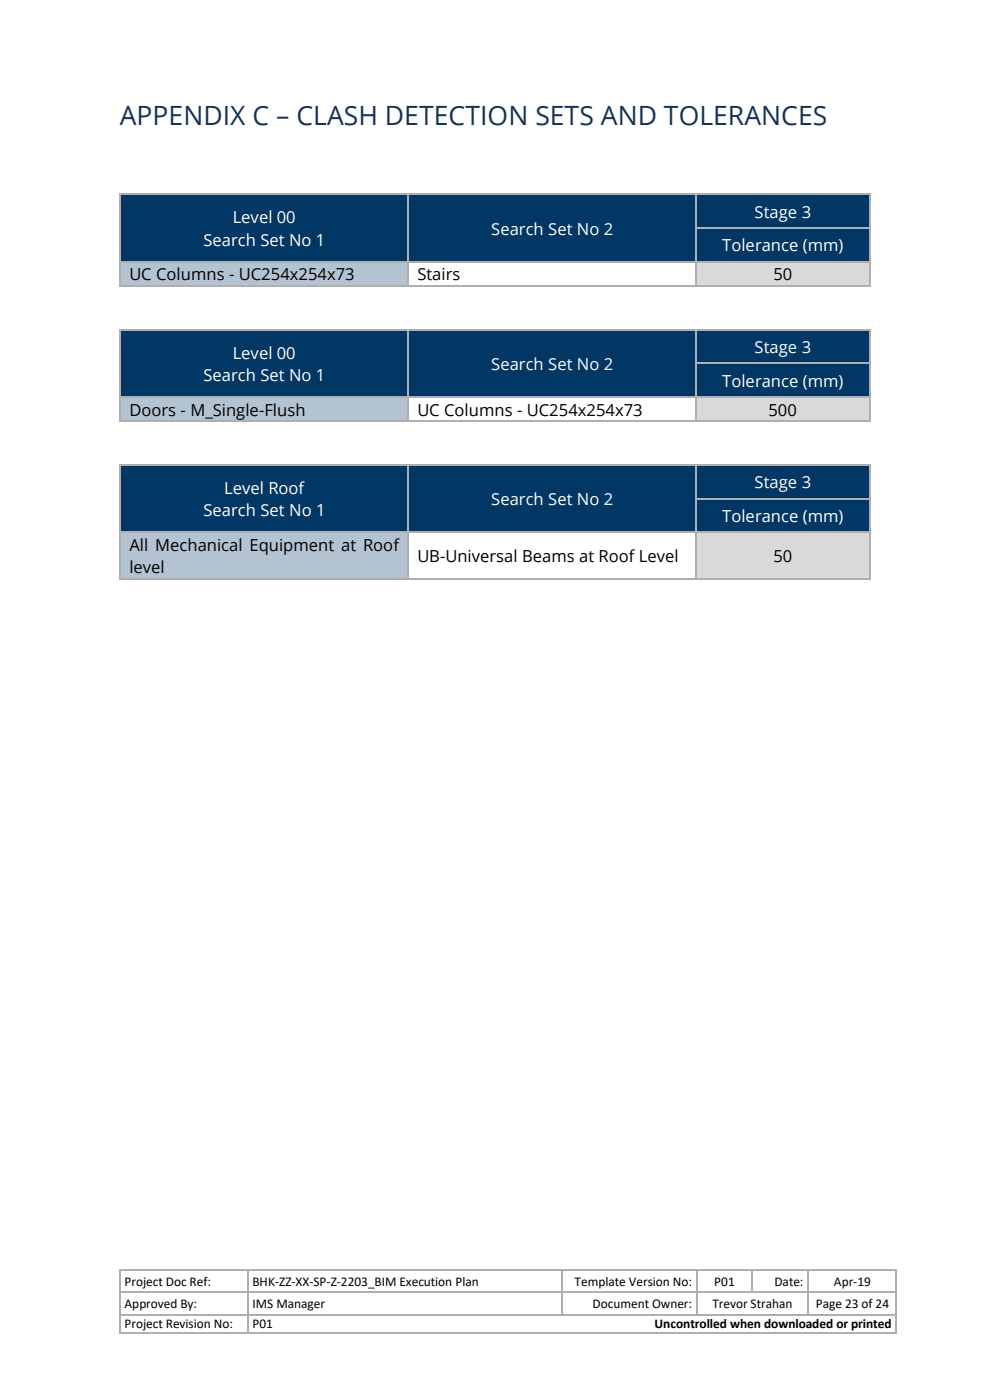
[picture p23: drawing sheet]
<svg xmlns="http://www.w3.org/2000/svg" width="210mm" height="297mm" viewBox="0 0 210 297" stroke-linecap="round" stroke-linejoin="round" font-family="sans-serif">
<defs><g id="words">
<text font-size="5.6" fill="#163159" x="25.4" y="26.6">APPENDIX C – CLASH DETECTION SETS AND TOLERANCES</text>
<g font-size="3.5" fill="#fff">
<text x="49.4" y="47.4">Level 00</text>
<text x="160.1" y="46.2">Stage 3</text>
<text x="43.1" y="52.2">Search Set No 1</text>
<text x="104.2" y="49.8">Search Set No 2</text>
<text x="153.2" y="53.3">Tolerance (mm)</text>
<text x="49.4" y="76.1">Level 00</text>
<text x="160.1" y="74.9">Stage 3</text>
<text x="43.1" y="80.9">Search Set No 1</text>
<text x="104.2" y="78.5">Search Set No 2</text>
<text x="153.2" y="82">Tolerance (mm)</text>
<text x="47.5" y="104.8">Level Roof</text>
<text x="104.2" y="107.2">Search Set No 2</text>
<text x="160.1" y="103.6">Stage 3</text>
<text x="43.1" y="109.6">Search Set No 1</text>
<text x="153.2" y="110.8">Tolerance (mm)</text>
</g>
<g font-size="3.5">
<text x="27.4" y="59.5">UC Columns - UC254x254x73</text>
<text x="88.5" y="59.5">Stairs</text>
<text x="164.1" y="59.5">50</text>
<text x="27.4" y="88.2">Doors - M_Single-Flush</text>
<text x="88.5" y="88.2">UC Columns - UC254x254x73</text>
<text x="163.1" y="88.2">500</text>
<text x="27.4" y="116.9">All Mechanical Equipment at Roof</text>
<text x="88.5" y="119.3">UB-Universal Beams at Roof Level</text>
<text x="164.1" y="119.3">50</text>
<text x="27.4" y="121.7">level</text>
</g>
<g font-size="2.8">
<text x="26.4" y="272.8">Project Doc Ref:</text>
<text x="53.6" y="272.8">BHK-ZZ-XX-SP-Z-2203_BIM Execution Plan</text>
<text x="121.9" y="272.8">Template Version No:</text>
<text x="151.5" y="272.8">P01</text>
<text x="164.3" y="272.8">Date:</text>
<text x="176.9" y="272.8">Apr-19</text>
<text x="26.4" y="277.6">Approved By:</text>
<text x="26.4" y="281.9">Project Revision No:</text>
<text x="53.6" y="277.6">IMS Manager</text>
<text x="53.6" y="281.9">P01</text>
<text x="125.7" y="277.6">Document Owner:</text>
<text x="138.8" y="281.9">Uncontrolled when downloaded or printed</text>
<text x="151.1" y="277.6">Trevor Strahan</text>
<text x="173.1" y="277.6">Page 23 of 24</text>
</g>
</g></defs>
<g fill="#afafaf">
<path d="M25.3 269.3h.2v.3h-.2z" fill-rule="evenodd"/>
<path d="M25.3 269.3h.2v.3h-.2z" fill-rule="evenodd"/>
</g>
<path d="M25.5 269.4h27" fill="none" stroke="#afafaf" stroke-width=".25"/>
<path d="M52.5 269.3h.2v.3h-.2z" fill-rule="evenodd" fill="#afafaf"/>
<path d="M52.7 269.4h66.4" fill="none" stroke="#afafaf" stroke-width=".25"/>
<path d="M119.1 269.3h.3v.3h-.3z" fill-rule="evenodd" fill="#afafaf"/>
<path d="M119.4 269.4h28.3" fill="none" stroke="#afafaf" stroke-width=".25"/>
<path d="M147.7 269.3h.3v.3h-.3z" fill-rule="evenodd" fill="#afafaf"/>
<path d="M148 269.4h11.5" fill="none" stroke="#afafaf" stroke-width=".25"/>
<path d="M159.5 269.3h.2v.3h-.2z" fill-rule="evenodd" fill="#afafaf"/>
<path d="M159.7 269.4h11.7" fill="none" stroke="#afafaf" stroke-width=".25"/>
<path d="M171.4 269.3h.2v.3h-.2z" fill-rule="evenodd" fill="#afafaf"/>
<path d="M171.6 269.4h18.4" fill="none" stroke="#afafaf" stroke-width=".25"/>
<g fill="#afafaf">
<path d="M190 269.3h.3v.3h-.3z" fill-rule="evenodd"/>
<path d="M190 269.3h.3v.3h-.3z" fill-rule="evenodd"/>
</g>
<path d="M25.4 269.6v4.5M52.6 269.6v4.5M119.2 269.6v4.5M147.9 269.6v4.5M159.6 269.6v4.5M171.5 269.6v4.5M190.2 269.6v4.5" fill="none" stroke="#afafaf" stroke-width=".25"/>
<path d="M25.3 274.1h.2v.3h-.2z" fill-rule="evenodd" fill="#afafaf"/>
<path d="M25.5 274.2h27" fill="none" stroke="#afafaf" stroke-width=".25"/>
<path d="M52.5 274.1h.2v.3h-.2z" fill-rule="evenodd" fill="#afafaf"/>
<path d="M52.7 274.2h66.4" fill="none" stroke="#afafaf" stroke-width=".25"/>
<path d="M119.1 274.1h.3v.3h-.3z" fill-rule="evenodd" fill="#afafaf"/>
<path d="M119.4 274.2h28.3" fill="none" stroke="#afafaf" stroke-width=".25"/>
<path d="M147.7 274.1h.3v.3h-.3z" fill-rule="evenodd" fill="#afafaf"/>
<path d="M148 274.2h11.5" fill="none" stroke="#afafaf" stroke-width=".25"/>
<path d="M159.5 274.1h.2v.3h-.2z" fill-rule="evenodd" fill="#afafaf"/>
<path d="M159.7 274.2h11.7" fill="none" stroke="#afafaf" stroke-width=".25"/>
<path d="M171.4 274.1h.2v.3h-.2z" fill-rule="evenodd" fill="#afafaf"/>
<path d="M171.6 274.2h18.4" fill="none" stroke="#afafaf" stroke-width=".25"/>
<path d="M190 274.1h.3v.3h-.3z" fill-rule="evenodd" fill="#afafaf"/>
<path d="M25.4 274.4v4.5M52.6 274.4v4.5M119.2 274.4v4.5M147.9 274.4v4.5M171.5 274.4v4.5M190.2 274.4v4.5" fill="none" stroke="#afafaf" stroke-width=".25"/>
<path d="M25.3 278.9h.2v.2h-.2z" fill-rule="evenodd" fill="#afafaf"/>
<path d="M25.5 279h27" fill="none" stroke="#afafaf" stroke-width=".25"/>
<path d="M52.5 278.9h.2v.2h-.2z" fill-rule="evenodd" fill="#afafaf"/>
<path d="M52.7 279h66.4" fill="none" stroke="#afafaf" stroke-width=".25"/>
<g fill="#afafaf">
<path d="M119.1 278.9h.3v.2h-.3z" fill-rule="evenodd"/>
<path d="M119.4 278.9h.2v.2h-.2z" fill-rule="evenodd"/>
</g>
<path d="M119.6 279h28.1" fill="none" stroke="#afafaf" stroke-width=".25"/>
<path d="M147.7 278.9h.3v.2h-.3z" fill-rule="evenodd" fill="#afafaf"/>
<path d="M148 279h23.4" fill="none" stroke="#afafaf" stroke-width=".25"/>
<path d="M171.4 278.9h.2v.2h-.2z" fill-rule="evenodd" fill="#afafaf"/>
<path d="M171.6 279h18.4" fill="none" stroke="#afafaf" stroke-width=".25"/>
<path d="M190 278.9h.3v.2h-.3z" fill-rule="evenodd" fill="#afafaf"/>
<path d="M25.4 279.1v3.5" fill="none" stroke="#afafaf" stroke-width=".25"/>
<g fill="#afafaf">
<path d="M25.3 282.6h.2v.3h-.2z" fill-rule="evenodd"/>
<path d="M25.3 282.6h.2v.3h-.2z" fill-rule="evenodd"/>
</g>
<path d="M52.6 279.1v3.5M25.5 282.7h27" fill="none" stroke="#afafaf" stroke-width=".25"/>
<path d="M52.5 282.6h.2v.3h-.2z" fill-rule="evenodd" fill="#afafaf"/>
<path d="M52.7 282.7h66.5" fill="none" stroke="#afafaf" stroke-width=".25"/>
<path d="M119 282.6h.2v.3h-.2z" fill-rule="evenodd" fill="#afafaf"/>
<path d="M190.2 279.1v3.5M119.2 282.7h70.8" fill="none" stroke="#afafaf" stroke-width=".25"/>
<g fill="#afafaf">
<path d="M190 282.6h.3v.3h-.3z" fill-rule="evenodd"/>
<path d="M190 282.6h.3v.3h-.3z" fill-rule="evenodd"/>
</g>
<g fill="#003764">
<path d="M25.7 41.4h60.8v14.1h-60.8z" fill-rule="evenodd"/>
<path d="M27.4 43.6h57.3v4.8h-57.3z" fill-rule="evenodd"/>
<path d="M27.4 48.4h57.3v4.8h-57.3z" fill-rule="evenodd"/>
<path d="M86.8 41.4h60.8v14.1h-60.8z" fill-rule="evenodd"/>
<path d="M88.5 46h57.3v4.8h-57.3z" fill-rule="evenodd"/>
<path d="M147.8 41.4h36.6v6.9h-36.6z" fill-rule="evenodd"/>
<path d="M149.6 42.4h33v4.9h-33z" fill-rule="evenodd"/>
</g>
<g fill="#afafaf">
<path d="M25.4 41.1h.3v.3h-.3z" fill-rule="evenodd"/>
<path d="M25.4 41.1h.3v.3h-.3z" fill-rule="evenodd"/>
</g>
<path d="M25.7 41.2h60.8" fill="none" stroke="#afafaf" stroke-width=".25"/>
<path d="M86.5 41.1h.3v.3h-.3z" fill-rule="evenodd" fill="#afafaf"/>
<path d="M86.8 41.2h60.8" fill="none" stroke="#afafaf" stroke-width=".25"/>
<path d="M147.6 41.1h.2v.3h-.2z" fill-rule="evenodd" fill="#afafaf"/>
<path d="M147.8 41.2h36.6" fill="none" stroke="#afafaf" stroke-width=".25"/>
<g fill="#afafaf">
<path d="M184.4 41.1h.3v.3h-.3z" fill-rule="evenodd"/>
<path d="M184.4 41.1h.3v.3h-.3z" fill-rule="evenodd"/>
</g>
<path d="M25.5 41.4v6.9M86.6 41.4v6.9M147.7 41.4v6.9M184.5 41.4v6.9" fill="none" stroke="#afafaf" stroke-width=".25"/>
<g fill="#003764">
<path d="M147.8 48.6h36.6v6.9h-36.6z" fill-rule="evenodd"/>
<path d="M149.6 49.6h33v4.8h-33z" fill-rule="evenodd"/>
</g>
<g fill="#afafaf">
<path d="M25.4 48.3h.3v.2h-.3z" fill-rule="evenodd"/>
<path d="M86.5 48.3h.3v.2h-.3z" fill-rule="evenodd"/>
<path d="M147.6 48.3h.2v.2h-.2z" fill-rule="evenodd"/>
</g>
<path d="M147.8 48.4h36.6" fill="none" stroke="#afafaf" stroke-width=".25"/>
<path d="M184.4 48.3h.3v.2h-.3z" fill-rule="evenodd" fill="#afafaf"/>
<path d="M25.5 48.5v7M86.6 48.5v7M147.7 48.5v7M184.5 48.5v7" fill="none" stroke="#afafaf" stroke-width=".25"/>
<g fill="#b3c3d1">
<path d="M25.7 55.7h60.8v4.8h-60.8z" fill-rule="evenodd"/>
<path d="M27.4 55.7h57.3v4.8h-57.3z" fill-rule="evenodd"/>
</g>
<g fill="#fff">
<path d="M86.8 55.7h60.8v4.8h-60.8z" fill-rule="evenodd"/>
<path d="M88.5 55.7h57.3v4.8h-57.3z" fill-rule="evenodd"/>
</g>
<g fill="#d9d9d9">
<path d="M147.8 55.7h36.6v4.8h-36.6z" fill-rule="evenodd"/>
<path d="M149.6 55.7h33v4.8h-33z" fill-rule="evenodd"/>
</g>
<path d="M25.4 55.5h.3v.2h-.3z" fill-rule="evenodd" fill="#afafaf"/>
<path d="M25.7 55.6h60.8" fill="none" stroke="#afafaf" stroke-width=".25"/>
<path d="M86.5 55.5h.3v.2h-.3z" fill-rule="evenodd" fill="#afafaf"/>
<path d="M86.8 55.6h60.8" fill="none" stroke="#afafaf" stroke-width=".25"/>
<path d="M147.6 55.5h.2v.2h-.2z" fill-rule="evenodd" fill="#afafaf"/>
<path d="M147.8 55.6h36.6" fill="none" stroke="#afafaf" stroke-width=".25"/>
<path d="M184.4 55.5h.3v.2h-.3z" fill-rule="evenodd" fill="#afafaf"/>
<path d="M25.5 55.7v4.8" fill="none" stroke="#afafaf" stroke-width=".25"/>
<g fill="#afafaf">
<path d="M25.4 60.5h.3v.3h-.3z" fill-rule="evenodd"/>
<path d="M25.4 60.5h.3v.3h-.3z" fill-rule="evenodd"/>
</g>
<path d="M86.6 55.7v4.8M25.7 60.7h60.8" fill="none" stroke="#afafaf" stroke-width=".25"/>
<path d="M86.5 60.5h.3v.3h-.3z" fill-rule="evenodd" fill="#afafaf"/>
<path d="M147.7 55.7v4.8M86.8 60.7h60.8" fill="none" stroke="#afafaf" stroke-width=".25"/>
<path d="M147.6 60.5h.2v.3h-.2z" fill-rule="evenodd" fill="#afafaf"/>
<path d="M184.5 55.7v4.8M147.8 60.7h36.6" fill="none" stroke="#afafaf" stroke-width=".25"/>
<g fill="#afafaf">
<path d="M184.4 60.5h.3v.3h-.3z" fill-rule="evenodd"/>
<path d="M184.4 60.5h.3v.3h-.3z" fill-rule="evenodd"/>
</g>
<g fill="#003764">
<path d="M25.7 70.1h60.8v14h-60.8z" fill-rule="evenodd"/>
<path d="M27.4 72.3h57.3v4.8h-57.3z" fill-rule="evenodd"/>
<path d="M27.4 77.1h57.3v4.8h-57.3z" fill-rule="evenodd"/>
<path d="M86.8 70.1h60.8v14h-60.8z" fill-rule="evenodd"/>
<path d="M88.5 74.7h57.3v4.8h-57.3z" fill-rule="evenodd"/>
<path d="M147.8 70.1h36.6v6.9h-36.6z" fill-rule="evenodd"/>
<path d="M149.6 71.1h33v4.9h-33z" fill-rule="evenodd"/>
</g>
<g fill="#afafaf">
<path d="M25.4 69.8h.3v.3h-.3z" fill-rule="evenodd"/>
<path d="M25.4 69.8h.3v.3h-.3z" fill-rule="evenodd"/>
</g>
<path d="M25.7 69.9h60.8" fill="none" stroke="#afafaf" stroke-width=".25"/>
<path d="M86.5 69.8h.3v.3h-.3z" fill-rule="evenodd" fill="#afafaf"/>
<path d="M86.8 69.9h60.8" fill="none" stroke="#afafaf" stroke-width=".25"/>
<path d="M147.6 69.8h.2v.3h-.2z" fill-rule="evenodd" fill="#afafaf"/>
<path d="M147.8 69.9h36.6" fill="none" stroke="#afafaf" stroke-width=".25"/>
<g fill="#afafaf">
<path d="M184.4 69.8h.3v.3h-.3z" fill-rule="evenodd"/>
<path d="M184.4 69.8h.3v.3h-.3z" fill-rule="evenodd"/>
</g>
<path d="M25.5 70.1v6.9M86.6 70.1v6.9M147.7 70.1v6.9M184.5 70.1v6.9" fill="none" stroke="#afafaf" stroke-width=".25"/>
<g fill="#003764">
<path d="M147.8 77.3h36.6v6.8h-36.6z" fill-rule="evenodd"/>
<path d="M149.6 78.3h33v4.8h-33z" fill-rule="evenodd"/>
</g>
<g fill="#afafaf">
<path d="M25.4 77h.3v.2h-.3z" fill-rule="evenodd"/>
<path d="M86.5 77h.3v.2h-.3z" fill-rule="evenodd"/>
<path d="M147.6 77h.2v.2h-.2z" fill-rule="evenodd"/>
</g>
<path d="M147.8 77.1h36.6" fill="none" stroke="#afafaf" stroke-width=".25"/>
<path d="M184.4 77h.3v.2h-.3z" fill-rule="evenodd" fill="#afafaf"/>
<path d="M25.5 77.2v6.9M86.6 77.2v6.9M147.7 77.2v6.9M184.5 77.2v6.9" fill="none" stroke="#afafaf" stroke-width=".25"/>
<g fill="#b3c3d1">
<path d="M25.7 84.4h60.8v4.8h-60.8z" fill-rule="evenodd"/>
<path d="M27.4 84.4h57.3v4.8h-57.3z" fill-rule="evenodd"/>
</g>
<g fill="#fff">
<path d="M86.8 84.4h60.8v4.8h-60.8z" fill-rule="evenodd"/>
<path d="M88.5 84.4h57.3v4.8h-57.3z" fill-rule="evenodd"/>
</g>
<g fill="#d9d9d9">
<path d="M147.8 84.4h36.6v4.8h-36.6z" fill-rule="evenodd"/>
<path d="M149.6 84.4h33v4.8h-33z" fill-rule="evenodd"/>
</g>
<path d="M25.4 84.1h.3v.3h-.3z" fill-rule="evenodd" fill="#afafaf"/>
<path d="M25.7 84.3h60.8" fill="none" stroke="#afafaf" stroke-width=".25"/>
<path d="M86.5 84.1h.3v.3h-.3z" fill-rule="evenodd" fill="#afafaf"/>
<path d="M86.8 84.3h60.8" fill="none" stroke="#afafaf" stroke-width=".25"/>
<path d="M147.6 84.1h.2v.3h-.2z" fill-rule="evenodd" fill="#afafaf"/>
<path d="M147.8 84.3h36.6" fill="none" stroke="#afafaf" stroke-width=".25"/>
<path d="M184.4 84.1h.3v.3h-.3z" fill-rule="evenodd" fill="#afafaf"/>
<path d="M25.5 84.4v4.8" fill="none" stroke="#afafaf" stroke-width=".25"/>
<g fill="#afafaf">
<path d="M25.4 89.2h.3v.3h-.3z" fill-rule="evenodd"/>
<path d="M25.4 89.2h.3v.3h-.3z" fill-rule="evenodd"/>
</g>
<path d="M25.7 89.3h60.8M86.6 84.4v4.8" fill="none" stroke="#afafaf" stroke-width=".25"/>
<path d="M86.5 89.2h.3v.3h-.3z" fill-rule="evenodd" fill="#afafaf"/>
<path d="M86.8 89.3h60.8M147.7 84.4v4.8" fill="none" stroke="#afafaf" stroke-width=".25"/>
<path d="M147.6 89.2h.2v.3h-.2z" fill-rule="evenodd" fill="#afafaf"/>
<path d="M147.8 89.3h36.6M184.5 84.4v4.8" fill="none" stroke="#afafaf" stroke-width=".25"/>
<g fill="#afafaf">
<path d="M184.4 89.2h.3v.3h-.3z" fill-rule="evenodd"/>
<path d="M184.4 89.2h.3v.3h-.3z" fill-rule="evenodd"/>
</g>
<g fill="#003764">
<path d="M25.7 98.8h60.8v14h-60.8z" fill-rule="evenodd"/>
<path d="M27.4 101h57.3v4.8h-57.3z" fill-rule="evenodd"/>
<path d="M27.4 105.8h57.3v4.8h-57.3z" fill-rule="evenodd"/>
<path d="M86.8 98.8h60.8v14h-60.8z" fill-rule="evenodd"/>
<path d="M88.5 103.4h57.3v4.8h-57.3z" fill-rule="evenodd"/>
<path d="M147.8 98.8h36.6v6.9h-36.6z" fill-rule="evenodd"/>
<path d="M149.6 99.8h33v4.8h-33z" fill-rule="evenodd"/>
</g>
<g fill="#afafaf">
<path d="M25.4 98.5h.3v.3h-.3z" fill-rule="evenodd"/>
<path d="M25.4 98.5h.3v.3h-.3z" fill-rule="evenodd"/>
</g>
<path d="M25.7 98.7h60.8" fill="none" stroke="#afafaf" stroke-width=".25"/>
<path d="M86.5 98.5h.3v.3h-.3z" fill-rule="evenodd" fill="#afafaf"/>
<path d="M86.8 98.7h60.8" fill="none" stroke="#afafaf" stroke-width=".25"/>
<path d="M147.6 98.5h.2v.3h-.2z" fill-rule="evenodd" fill="#afafaf"/>
<path d="M147.8 98.7h36.6" fill="none" stroke="#afafaf" stroke-width=".25"/>
<g fill="#afafaf">
<path d="M184.4 98.5h.3v.3h-.3z" fill-rule="evenodd"/>
<path d="M184.4 98.5h.3v.3h-.3z" fill-rule="evenodd"/>
</g>
<path d="M25.5 98.8v6.9M86.6 98.8v6.9M147.7 98.8v6.9M184.5 98.8v6.9" fill="none" stroke="#afafaf" stroke-width=".25"/>
<g fill="#003764">
<path d="M147.8 105.9h36.6v6.9h-36.6z" fill-rule="evenodd"/>
<path d="M149.6 107h33v4.8h-33z" fill-rule="evenodd"/>
</g>
<g fill="#afafaf">
<path d="M25.4 105.7h.3v.2h-.3z" fill-rule="evenodd"/>
<path d="M86.5 105.7h.3v.2h-.3z" fill-rule="evenodd"/>
<path d="M147.6 105.7h.2v.2h-.2z" fill-rule="evenodd"/>
</g>
<path d="M147.8 105.8h36.6" fill="none" stroke="#afafaf" stroke-width=".25"/>
<path d="M184.4 105.7h.3v.2h-.3z" fill-rule="evenodd" fill="#afafaf"/>
<path d="M25.5 105.9v6.9M86.6 105.9v6.9M147.7 105.9v6.9M184.5 105.9v6.9" fill="none" stroke="#afafaf" stroke-width=".25"/>
<g fill="#b3c3d1">
<path d="M25.7 113.1h60.8v9.6h-60.8z" fill-rule="evenodd"/>
<path d="M27.4 113.1h57.3v4.8h-57.3z" fill-rule="evenodd"/>
<path d="M27.4 117.9h57.3v4.8h-57.3z" fill-rule="evenodd"/>
</g>
<g fill="#fff">
<path d="M86.8 113.1h60.8v9.6h-60.8z" fill-rule="evenodd"/>
<path d="M88.5 115.5h57.3v4.8h-57.3z" fill-rule="evenodd"/>
</g>
<g fill="#d9d9d9">
<path d="M147.8 113.1h36.6v9.6h-36.6z" fill-rule="evenodd"/>
<path d="M149.6 115.5h33v4.8h-33z" fill-rule="evenodd"/>
</g>
<path d="M25.4 112.8h.3v.3h-.3z" fill-rule="evenodd" fill="#afafaf"/>
<path d="M25.7 113h60.8" fill="none" stroke="#afafaf" stroke-width=".25"/>
<path d="M86.5 112.8h.3v.3h-.3z" fill-rule="evenodd" fill="#afafaf"/>
<path d="M86.8 113h60.8" fill="none" stroke="#afafaf" stroke-width=".25"/>
<path d="M147.6 112.8h.2v.3h-.2z" fill-rule="evenodd" fill="#afafaf"/>
<path d="M147.8 113h36.6" fill="none" stroke="#afafaf" stroke-width=".25"/>
<path d="M184.4 112.8h.3v.3h-.3z" fill-rule="evenodd" fill="#afafaf"/>
<path d="M25.5 113.1v9.6" fill="none" stroke="#afafaf" stroke-width=".25"/>
<g fill="#afafaf">
<path d="M25.4 122.7h.3v.3h-.3z" fill-rule="evenodd"/>
<path d="M25.4 122.7h.3v.3h-.3z" fill-rule="evenodd"/>
</g>
<path d="M86.6 113.1v9.6M25.7 122.9h60.8" fill="none" stroke="#afafaf" stroke-width=".25"/>
<path d="M86.5 122.7h.3v.3h-.3z" fill-rule="evenodd" fill="#afafaf"/>
<path d="M147.7 113.1v9.6M86.8 122.9h60.8" fill="none" stroke="#afafaf" stroke-width=".25"/>
<path d="M147.6 122.7h.2v.3h-.2z" fill-rule="evenodd" fill="#afafaf"/>
<path d="M184.5 113.1v9.6M147.8 122.9h36.6" fill="none" stroke="#afafaf" stroke-width=".25"/>
<g fill="#afafaf">
<path d="M184.4 122.7h.3v.3h-.3z" fill-rule="evenodd"/>
<path d="M184.4 122.7h.3v.3h-.3z" fill-rule="evenodd"/>
</g>
<use href="#words"/>
</svg>
